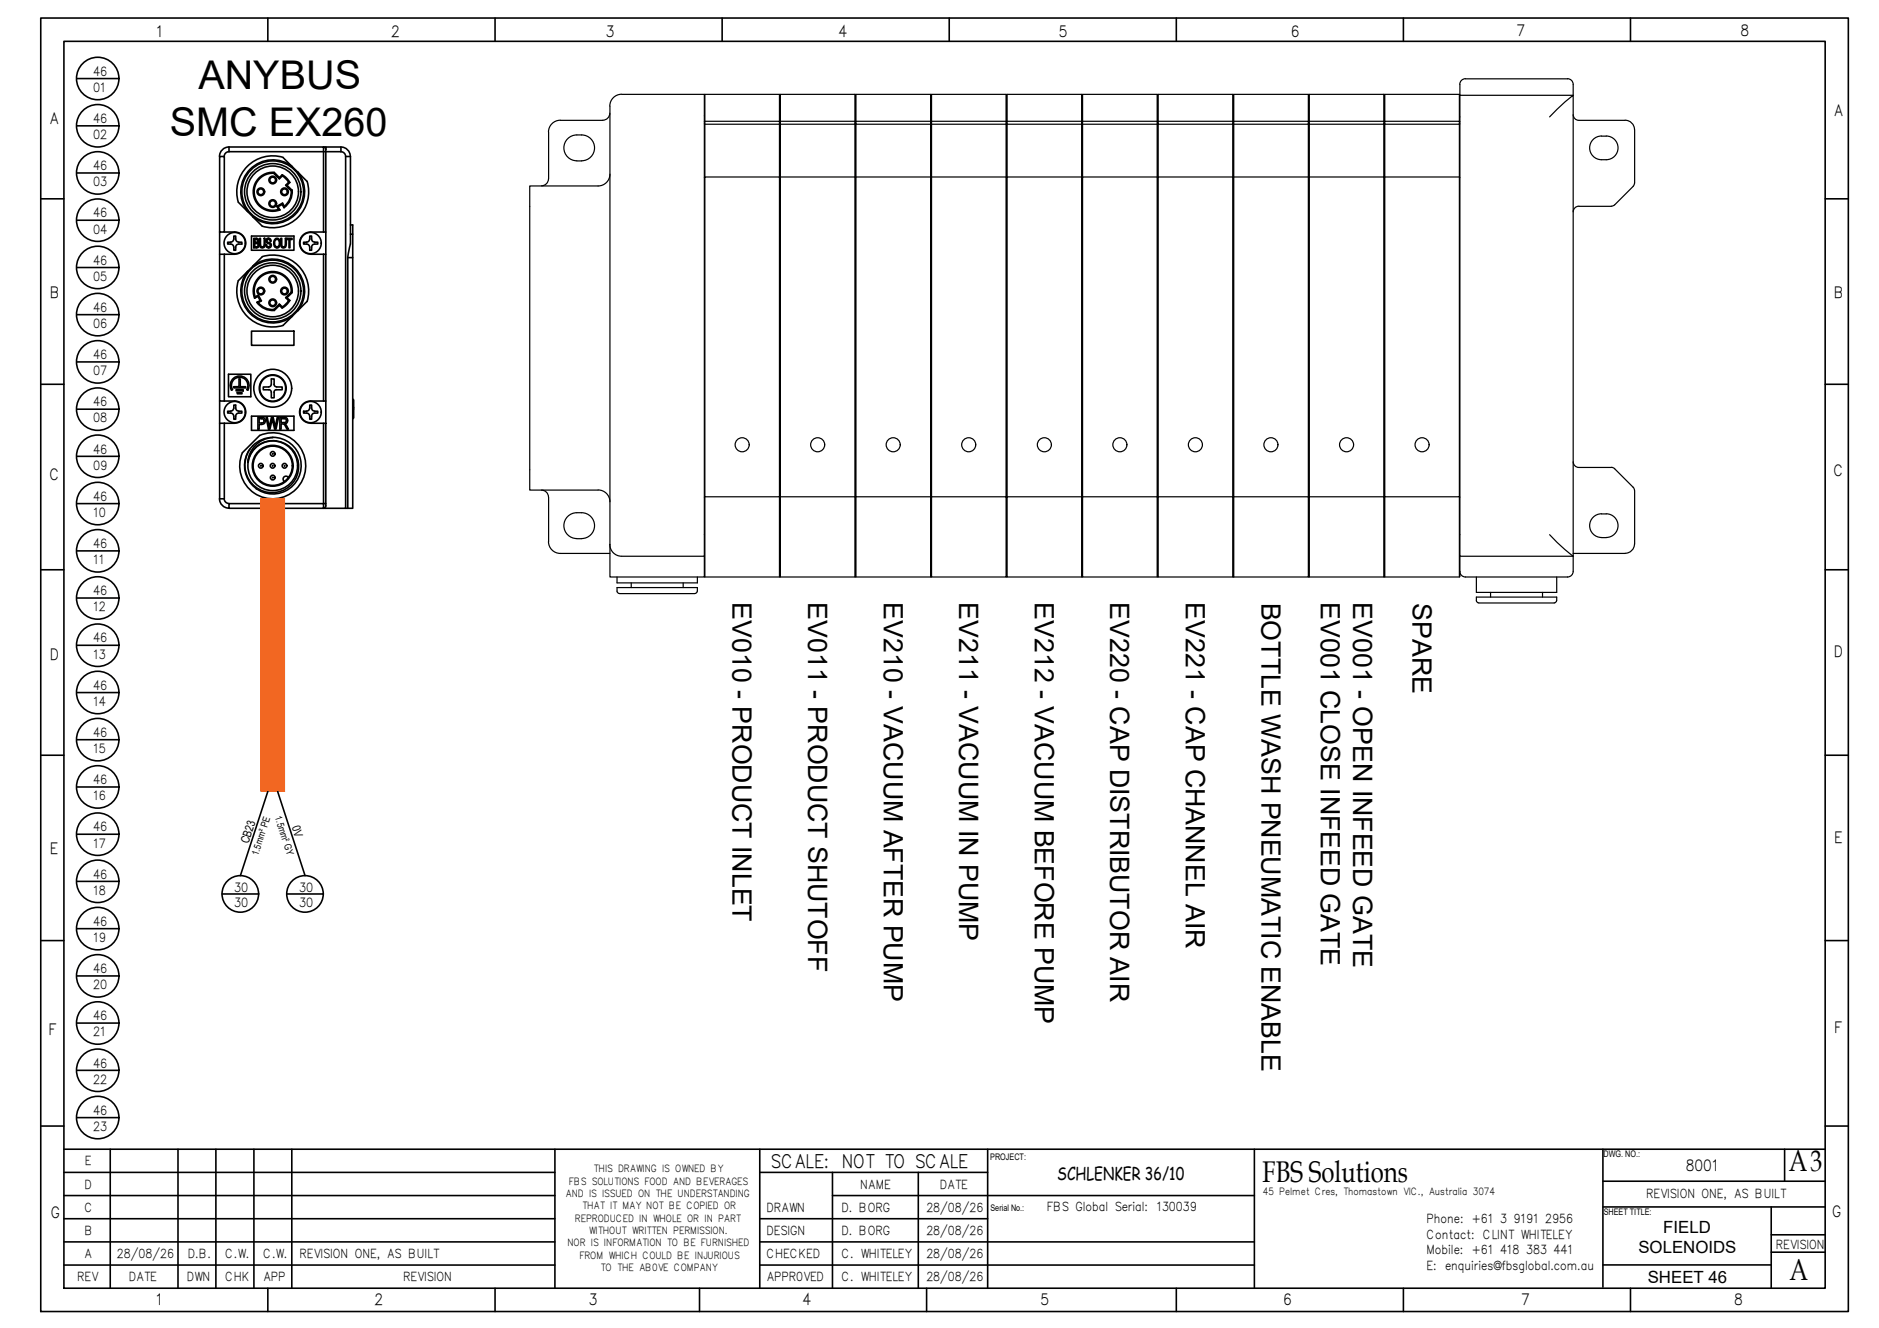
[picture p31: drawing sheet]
<svg xmlns="http://www.w3.org/2000/svg" width="297mm" height="210mm" viewBox="0 0 297 210" stroke-linecap="round" stroke-linejoin="round" font-family="sans-serif">
<defs><g id="words">
<g font-size="6.3">
<text x="31.4" y="14">ANYBUS</text>
<text x="26.8" y="21.5">SMC EX260</text>
</g>
<g font-size="4.7">
<text x="282.8" y="185.2">A3</text>
<text x="199.6" y="186.8">FBS Solutions</text>
<text x="282.9" y="202.3">A</text>
</g>
<g font-size="4.2">
<text x="115.8" y="95.2" transform="rotate(90 115.8 95.2)">EV010 - PRODUCT INLET</text>
<text x="127.7" y="95.2" transform="rotate(90 127.7 95.2)">EV011 - PRODUCT SHUTOFF</text>
<text x="139.7" y="95.2" transform="rotate(90 139.7 95.2)">EV210 - VACUUM AFTER PUMP</text>
<text x="151.6" y="95.2" transform="rotate(90 151.6 95.2)">EV211 - VACUUM IN PUMP</text>
<text x="163.6" y="95.2" transform="rotate(90 163.6 95.2)">EV212 - VACUUM BEFORE PUMP</text>
<text x="175.5" y="95.2" transform="rotate(90 175.5 95.2)">EV220 - CAP DISTRIBUTOR AIR</text>
<text x="187.5" y="95.2" transform="rotate(90 187.5 95.2)">EV221 - CAP CHANNEL AIR</text>
<text x="199.4" y="95.2" transform="rotate(90 199.4 95.2)">BOTTLE WASH PNEUMATIC ENABLE</text>
<text x="208.8" y="95.2" transform="rotate(90 208.8 95.2)">EV001 CLOSE INFEED GATE</text>
<text x="213.9" y="95.2" transform="rotate(90 213.9 95.2)">EV001 - OPEN INFEED GATE</text>
<text x="223.3" y="95.4" transform="rotate(90 223.3 95.4)">SPARE</text>
</g>
<text font-size="3" x="121.8" y="184.7">SCALE: NOT TO SCALE</text>
<text font-size="2.8" x="167.1" y="186.6">SCHLENKER 36/10</text>
<g font-size="2.7">
<text x="262.9" y="194.8">FIELD</text>
<text x="259" y="198">SOLENOIDS</text>
<text x="260.5" y="202.7">SHEET 46</text>
</g>
<g font-size="2.5">
<text x="24.7" y="5.8">1</text>
<text x="61.8" y="5.8">2</text>
<text x="95.8" y="5.8">3</text>
<text x="132.6" y="5.8">4</text>
<text x="167.4" y="5.8">5</text>
<text x="204.1" y="5.8">6</text>
<text x="239.7" y="5.7">7</text>
<text x="275.1" y="5.7">8</text>
<text x="7.8" y="19.6">A</text>
<text x="289.8" y="18.4">A</text>
<text x="7.9" y="47">B</text>
<text x="289.9" y="47">B</text>
<text x="7.8" y="75.9">C</text>
<text x="289.9" y="75.3">C</text>
<text x="7.9" y="104.3">D</text>
<text x="289.9" y="103.9">D</text>
<text x="7.9" y="135">E</text>
<text x="289.9" y="133.2">E</text>
<text x="7.7" y="163.7">F</text>
<text x="289.9" y="163.3">F</text>
<text x="266.5" y="185.2">8001</text>
<text x="8.1" y="192.5">G</text>
<text x="289.7" y="192.3">G</text>
<text x="24.6" y="206.2">1</text>
<text x="59.2" y="206.2">2</text>
<text x="93.1" y="206.2">3</text>
<text x="126.8" y="206.2">4</text>
<text x="164.5" y="206.2">5</text>
<text x="202.8" y="206.2">6</text>
<text x="240.5" y="206.2">7</text>
<text x="274.1" y="206.2">8</text>
</g>
<g font-size="2">
<text x="14.7" y="12">46</text>
<text x="14.7" y="14.5">01</text>
<text x="14.7" y="22">02</text>
<text x="14.7" y="19.4">46</text>
<text x="14.7" y="29.5">03</text>
<text x="14.7" y="26.9">46</text>
<text x="14.7" y="34.4">46</text>
<text x="14.7" y="36.9">04</text>
<text x="14.7" y="41.8">46</text>
<text x="14.7" y="44.4">05</text>
<text x="14.7" y="51.9">06</text>
<text x="14.7" y="49.3">46</text>
<text x="14.7" y="59.3">07</text>
<text x="14.7" y="56.8">46</text>
<text x="14.7" y="64.2">46</text>
<text x="14.7" y="66.8">08</text>
<text x="14.7" y="71.7">46</text>
<text x="14.7" y="74.2">09</text>
<text x="14.7" y="81.7">10</text>
<text x="14.7" y="79.2">46</text>
<text x="14.7" y="89.2">11</text>
<text x="14.7" y="86.6">46</text>
<text x="14.7" y="94.1">46</text>
<text x="14.7" y="96.6">12</text>
<text x="14.7" y="101.6">46</text>
<text x="14.7" y="104.1">13</text>
<text x="14.7" y="111.6">14</text>
<text x="14.7" y="109">46</text>
<text x="14.7" y="119">15</text>
<text x="14.7" y="116.5">46</text>
<text x="14.7" y="123.9">46</text>
<text x="14.7" y="126.5">16</text>
<text x="14.7" y="131.4">46</text>
<text x="14.7" y="134">17</text>
<text x="14.7" y="141.4">18</text>
<text x="14.7" y="138.9">46</text>
<text x="37" y="140.9">30</text>
<text x="37" y="143.4">30</text>
<text x="47.3" y="140.9">30</text>
<text x="47.3" y="143.4">30</text>
<text x="14.7" y="148.9">19</text>
<text x="14.7" y="146.3">46</text>
<text x="14.7" y="153.8">46</text>
<text x="14.7" y="156.4">20</text>
<text x="14.7" y="161.3">46</text>
<text x="14.7" y="163.8">21</text>
<text x="14.7" y="171.3">22</text>
<text x="14.7" y="168.7">46</text>
<text x="14.7" y="178.7">23</text>
<text x="14.7" y="176.2">46</text>
<text x="13.4" y="184.2">E</text>
<text x="13.4" y="191.5">C</text>
<text x="13.4" y="187.9">D</text>
<text x="121.2" y="191.5">DRAWN</text>
<text x="133" y="191.5">D. BORG</text>
<text x="136" y="187.9">NAME</text>
<text x="146.4" y="191.5">28/08/26</text>
<text x="148.6" y="187.9">DATE</text>
<text x="165.5" y="191.4">FBS Global Serial: 130039</text>
<text x="260.3" y="189.4">REVISION ONE, AS BUILT</text>
<text x="13.4" y="195.2">B</text>
<text x="121.2" y="195.2">DESIGN</text>
<text x="133" y="195.2">D. BORG</text>
<text x="146.4" y="195.2">28/08/26</text>
<text x="225.5" y="193.4">Phone: +61 3 9191 2956</text>
<text x="225.5" y="195.8">Contact: CLINT WHITELEY</text>
<text x="280.7" y="197.4">REVISION</text>
<text x="12.2" y="202.5">REV</text>
<text x="13.3" y="198.9">A</text>
<text x="18.5" y="198.8">28/08/26</text>
<text x="20.4" y="202.5">DATE</text>
<text x="29.6" y="202.5">DWN</text>
<text x="29.7" y="198.9">D.B.</text>
<text x="35.6" y="202.5">CHK</text>
<text x="35.6" y="198.9">C.W.</text>
<text x="41.6" y="202.5">APP</text>
<text x="41.6" y="198.9">C.W.</text>
<text x="47.4" y="198.9">REVISION ONE, AS BUILT</text>
<text x="63.7" y="202.5">REVISION</text>
<text x="121.2" y="202.5">APPR0VED</text>
<text x="121.2" y="198.9">CHECKED</text>
<text x="133" y="202.5">C. WHITELEY</text>
<text x="133" y="198.9">C. WHITELEY</text>
<text x="146.4" y="202.5">28/08/26</text>
<text x="146.4" y="198.9">28/08/26</text>
<text x="225.5" y="198.2">Mobile: +61 418 383 441</text>
<text x="225.5" y="200.7">E: enquiries@fbsglobal.com.au</text>
</g>
<g font-size="1.9">
<text x="46.1" y="130.7" transform="rotate(72 46.1 130.7)">0V</text>
<text x="39.3" y="133.4" transform="rotate(-72 39.3 133.4)">CB23</text>
</g>
<g font-size="1.6">
<text x="43.4" y="129.2" transform="rotate(72 43.4 129.2)">1.5mm² GY</text>
<text x="40.8" y="135.3" transform="rotate(-72 40.8 135.3)">1.5mm² PE</text>
<text x="93.8" y="185.3">THIS DRAWING IS OWNED BY</text>
<text x="89.4" y="189.2">AND IS ISSUED ON THE UNDERSTANDING</text>
<text x="89.9" y="187.2">FBS SOLUTIONS FOOD AND BEVERAGES</text>
<text x="92" y="191.1">THAT IT MAY NOT BE COPIED OR</text>
<text x="199.6" y="188.8">45 Pelmet Cres, Thomastown VIC., Australia 3074</text>
<text x="89.7" y="197">NOR IS INFORMATION TO BE FURNISHED</text>
<text x="90.9" y="193.1">REPRODUCED IN WHOLE OR IN PART</text>
<text x="93.1" y="195.1">WITHOUT WRITTEN PERMISSION.</text>
<text x="91.6" y="199">FROM WHICH COULD BE INJURIOUS</text>
<text x="94.9" y="200.9">TO THE AB0VE COMPANY</text>
</g>
<g font-size="1.4">
<text x="156.5" y="183.3">PROJECT:</text>
<text x="253.5" y="182.9">DWG. NO.:</text>
<text x="156.6" y="191.3">Serial No.:</text>
<text x="253.5" y="192">SHEET TITLE:</text>
</g>
</g></defs>
<!-- layer: P05-LINE -->
<g fill="none" stroke="#000" stroke-width=".25">
<path d="M6.4 2.9h285.8v204.4h-285.8zM10.1 6.5h278.4v197.1h-278.4zM42.3 2.9v3.6M78.3 2.9v3.6M114.2 2.9v3.6M150.1 2.9v3.6M186 2.9v3.6M221.9 2.9v3.6M257.8 2.9v3.6M6.4 31.4h3.7M288.5 31.4h3.7M6.4 60.7h3.7"/>
<path d="M288.5 60.7h3.7M6.4 90.1h3.7M288.5 90.1h3.7M6.4 119.4h3.7M288.5 119.4h3.7M6.4 148.7h3.7M288.5 148.7h3.7M6.4 178h3.7M288.5 178h3.7M10.1 200h77.6M10.1 192.6h77.6M10.1 196.3h77.6"/>
<path d="M10.1 189h77.6M17.4 181.6v22M28.1 181.6v22M34.1 181.6v22M40.1 181.6v22M46.1 181.6v22M87.7 181.6v22M87.7 185.3h-77.6M120.1 181.6v22M120.1 185.3h36M120.1 200h78.2M120.1 192.6h36"/>
<path d="M120.1 196.3h78.2M131.6 189h66.7M131.6 185.3v18.3M145.2 185.3v18.3M156.1 181.6v22M198.3 181.6v22M253.4 181.6v21.8M253.4 186.7h35.1M253.4 190.8h35.1M280 190.8v12.8M282.1 181.6v5.1M288.5 181.6h-278.4"/>
<path d="M42.3 203.6v3.7M78.3 203.6v3.7M110.6 203.6v3.7M146.5 203.6v3.7M186 203.6v3.7M221.9 203.6v3.7M257.8 203.6v3.7"/>
</g>
<!-- layer: CIRCUIT -->
<g fill="none" stroke="#000" stroke-width=".25">
<path d="M42.3 125.1l-4.3 13.3M43.9 125.1l4.3 13.3M35.1 141.3h5.8M45.3 141.3h5.8M280 197.9h8.5M280 195.2h8.5M280 199.9h-26.6"/>
<circle cx="38" cy="141.3" r="2.89"/>
<circle cx="48.2" cy="141.3" r="2.89"/>
</g>
<!-- layer: 0 -->
<g fill="none" stroke="#000" stroke-width=".25">
<path d="M34.7 24.7h.8v12h-.8zM34.7 36.7v3.5M35.5 36.7h1.6a1.75 1.75 0 0 1 1.7 1.7 1.75 1.75 0 0 1-1.7 1.8M36.2 23.2a1.49 1.49 0 0 0-1.5 1.5M36.2 24a.75 .75 0 0 0-.8 .7M36.2 23.2h14.9v.8h-14.9M36.2 23.2v.8M36.5 38.3l.4-.3 .1-.7h.3v.7l.4 .3M36.5 38.3h-.5v.3h.7l.2 .5M37 39.1v.5h.3v-.5M37.7 38.3h.5v.3h-.7l-.2 .5M39.8 37.3h6.7v2.3h-6.7z"/>
<path d="M40.3 37.9h.5v.3l-.5 .1zM40.5 38.5h-.2v.5h.4M40.5 37.7a.39 .39 0 0 1 .4 .2 .39 .39 0 0 1-.1 .5M40.5 38.5l.3 .1-.1 .4M40.5 37.7h-.4v1.5h.4a.44 .44 0 0 0 .5-.4 .44 .44 0 0 0-.2-.4M41 37.7h.2v.8a.32 .32 0 0 0 .1 .5 .32 .32 0 0 0 .4-.1l.1-1.2h.1a1.78 1.78 0 0 1-.1 1.4 .45 .45 0 0 1-.6 0 .45 .45 0 0 1-.2-.6zM42.1 38.7l.1 .2 .3 .1M42.1 38.7h-.1a.46 .46 0 0 0 .4 .5M42.4 38.5l.2 .1 .1 .2v.1l-.2 .1M42.4 37.6a.41 .41 0 0 0-.4 .5 .41 .41 0 0 0 .4 .4M42.4 37.6a.41 .41 0 0 1 .4 .5h-.1M42.7 38.4l.2 .3"/>
<path d="M42.7 38.1a.25 .25 0 0 0-.2-.3 .25 .25 0 0 0-.3 .3 .25 .25 0 0 0 .2 .2l.3 .1M42.9 38.8a.41 .41 0 0 1-.4 .4M43.3 27.4a2.93 2.93 0 0 0-3.1 3.3 2.93 2.93 0 0 0 3.8 2.4M43.4 27.2a3.1 3.1 0 0 0-3.3 3.6 3.1 3.1 0 0 0 4.1 2.4M43.4 27.3l.8 .8v.2l-.9-.9zM43.4 38.9l.4 .3M43.4 39a.77 .77 0 0 1-.1-.8 .77 .77 0 0 1 .6-.5 .86 .86 0 0 1-.1 1.5M43.8 32.6l.9-.5-.1 .2-.7 .4zM43.8 32.6l.2 .5 .2 .1M43.9 32.7l.3 .5M44.1 38.1a.41 .41 0 0 0-.5-.2 .41 .41 0 0 0-.2 .6 .42 .42 0 0 0 .4 .5 .42 .42 0 0 0 .4-.6l-.1-.3M44.2 28.1l.4-.5v.2l-.4 .5"/>
<path d="M44.4 37.7h.1v.8a.31 .31 0 0 0 .1 .5 .31 .31 0 0 0 .5-.1v-1.2h.2v.8a.47 .47 0 0 1-.5 .7 .47 .47 0 0 1-.4-.7zM44.6 27.6a3.1 3.1 0 0 1 1.2 1.2M44.6 27.8l.6 .4 .4 .6M44.7 32.1l.2 .5v.2l-.3-.5M44.8 24.9l3.7 3.8M44.8 24.9a5.7 5.7 0 0 0-7.1 7.1M45.2 29.3h.2l.8 .8-.2 .1zM45.3 37.7h.9v.2h-.4v1.3h-.1v-1.3h-.4zM45.6 28.8h.2l-.4 .5M45.6 28.8l-.4 .5M46 30.1a2.93 2.93 0 0 1-1.1 2.5M46.2 30.1a3.1 3.1 0 0 1-1.3 2.7"/>
<path d="M46.2 26.3a5 5 0 0 0-6.7 .4 5 5 0 0 0-.4 6.7M47.1 27.2a5 5 0 0 1-.4 6.7 5 5 0 0 1-6.7 .4M48.5 38.6l.4 .2v.3M48.5 38.3h-.5v.3h.5M48.6 28.7a5.7 5.7 0 0 1-7.1 7.1l-3.8-3.8M48.9 37.8l-.2 .4-.2 .1M49 39.1v.5h.3v-.5M49 37.8v-.5h.3v.7l.4 .3M49.1 36.7a1.75 1.75 0 0 0-1.7 1.7 1.75 1.75 0 0 0 1.7 1.8M49.1 36.7h2M49.7 38.3h.5v.3h-.7l-.2 .5M51.5 23.2h-.4l.4 .2v.2"/>
<path d="M51.5 36.7v3.5M53.9 24a.75 .75 0 0 1 .7 .7M53.9 23.2a1.49 1.49 0 0 1 1.5 1.5M53.9 24v-.8h-2.4v.8h-.4v12.7M53.9 24h-2.4v12.7h-.4M54.6 24.7v55.6h-3.5M54.6 24.7h.8v13.9l-.4 2.1M55.4 37h.4v3.7M55.4 35.6h.4v1.4M35.5 40.2h-.8v23.2h.8M35.5 40.2v23.2M35.5 40.2h1.6"/>
<path d="M36.1 59.2h3.6v3.5h-3.6zM37.7 44.4a5.7 5.7 0 0 0 7.1 7M37.8 59.9h.2v1.2h.8v.2h-1.8v-.2h.8zM39.1 42.9a5 5 0 0 0 .4 6.7 5 5 0 0 0 6.7 .4M39.8 52.3h6.7v2.3h-6.7zM40 42a5 5 0 0 1 6.7 .4 5 5 0 0 1 .4 6.7M40.3 46.9l.5-.3 .5 1-.5 .2M40.6 47.8a3.1 3.1 0 0 0 2.8 1.3M40.8 46.9l.3 .6 .2 .1M40.8 47.8a2.93 2.93 0 0 0 2.5 1.1M40.8 46.6v.3l-.6 .2 .1-.2M41.1 47.5l-.5 .3h.2"/>
<path d="M41.5 40.6a5.7 5.7 0 0 1 7.1 7M41.5 40.6l-3.8 3.8M44.2 48.1l.4 .4v.2l-.4-.4zM44.2 48.3l-.8 .8-.1-.2M44.2 48.1l-.9 .8M45.2 47l.8-.8h.2l-.8 .8zM45.2 47l.4 .5M45.4 47l.4 .5h-.2M45.6 47.5l-.4 .6-.6 .4M45.8 47.5a3.1 3.1 0 0 1-1.2 1.2M46 46.2a2.93 2.93 0 0 0-3.3-3.1 2.93 2.93 0 0 0-2.4 3.8M46.2 46.2a3.1 3.1 0 0 0-3.5-3.2 3.1 3.1 0 0 0-2.5 4.1"/>
<path d="M48.5 47.6l-3.7 3.8M49.1 40.2h2M51.1 40.2h.4v23.2h-.4M51.1 40.2v23.2M55 40.7h.8v39.6h-.8M55 40.7v39.6M34.7 78.8a1.49 1.49 0 0 0 1.5 1.5M34.7 63.4v3.5M35.4 78.8a.75 .75 0 0 0 .8 .8M35.5 66.9h-.8v11.9h.8M35.5 63.4h1.6a1.75 1.75 0 0 1 1.7 1.7 1.75 1.75 0 0 1-1.7 1.8M35.5 66.9v11.9"/>
<path d="M35.5 66.9h1.6M36.2 79.6h14.9v.7h-14.9zM36.5 65l.4-.3 .1-.7h.3v.7l.4 .3M36.5 65h-.5v.3l.7 .1 .2 .1 .1 .8h.3v-.8l.2-.1 .7-.1v-.3h-.5M36.6 61.7a1.49 1.49 0 0 1 1.3-2.3 1.49 1.49 0 0 1 1.3 2.3M36.6 61.7l.2-.1a1.3 1.3 0 0 1 1.1-2 1.3 1.3 0 0 1 1.1 2l.2 .1M37.3 61.6h1.1v.2h-1.1zM37.5 62.1h.8v.1h-.8zM39.8 65.8h6.7v2.2h-6.7zM39.9 70.5a4.5 4.5 0 0 1 3.2-1.4 4.2 4.2 0 0 0-3.9 4 4.1 4.1 0 0 1 6.8-2.3 4.1 4.1 0 0 1-1.8 6.9 4.4 4.4 0 0 1-4.9-2 4.4 4.4 0 0 1 .6-5.2zM40.5 77.3h.1M41.4 67.1a.55 .55 0 0 0 .5-.6 .55 .55 0 0 0-.6-.5h-.5v1.8h.2v-.7h.4"/>
<path d="M41.4 66.2h-.4v.7h.4a.34 .34 0 0 0 .3-.4 .34 .34 0 0 0-.3-.3M42.1 66h.2l.3 1.6 .3-1.6h.3l.3 1.6 .3-1.6h.2l-.4 1.8h-.2l-.4-1.6-.3 1.6h-.3zM42.5 61.6l.3 .2 .1 1.1h.4v-.9M42.5 61.2h-.9v.4h.9M43.1 69.1h.1M43.2 69.1a4.5 4.5 0 0 1 4.3 5.4 4.5 4.5 0 0 1-6.2 3.2 4.5 4.5 0 0 1-1.8-6.7M43.3 60.7l.2 .4h.2M43.3 60.7v-.8h-.4l-.1 1-.3 .2M43.7 61.6l-.3 .2-.1 .2M43.7 61.2h.9v.4h-.9M44.9 66.2a.32 .32 0 0 1 .4 .3 .32 .32 0 0 1-.4 .3h-.5v-.6h.5M45 67a.52 .52 0 0 0 .5-.6 .52 .52 0 0 0-.6-.4h-.7v1.8h.2v-.8a.56 .56 0 0 1 .8 .4l.2 .4h.2l-.6-.8"/>
<path d="M45.6 75.5a.46 .46 0 0 0-.7-.1 .46 .46 0 0 0 .1 .7M48.5 65.3l.2 .1 .2 .4M48.5 65h-.5v.3h.5M48.9 64.5l-.2 .4-.2 .1M49 64.5v-.5h.3v.7l.4 .3M49.1 63.4a1.75 1.75 0 0 0-1.7 1.7 1.75 1.75 0 0 0 1.7 1.8M49.1 66.9h2M49.1 63.4h2M49.7 65h.5v.3h-.5l-.4 .2v.8h-.3v-.5M51.1 66.9h.4v12.7h-.4zM51.5 79.6v.5l-.4 .2M51.5 63.4v3.5"/>
<path d="M55.8 64.3l.1 .1v.2l-.1 .2M55.8 63.1l.1 .1v1.2M55.9 64.6v1.5l-.1 .1M54.6 80.3h.4"/>
<circle cx="37.1" cy="38.4" r="1.68"/>
<circle cx="41.2" cy="30.3" r=".46"/>
<circle cx="41.2" cy="30.3" r=".6"/>
<circle cx="43.1" cy="30.3" r="4.9"/>
<circle cx="43.1" cy="30.3" r="4.1"/>
<circle cx="43.1" cy="30.3" r="4.5"/>
<circle cx="43.1" cy="32.2" r=".46"/>
<circle cx="43.1" cy="28.5" r=".46"/>
<circle cx="43.1" cy="32.2" r=".6"/>
<circle cx="43.1" cy="28.5" r=".6"/>
<circle cx="45" cy="30.3" r=".46"/>
<circle cx="45" cy="30.3" r=".6"/>
<circle cx="49.1" cy="38.4" r="1.68"/>
<circle cx="41.2" cy="46" r=".46"/>
<circle cx="41.2" cy="46" r=".6"/>
<circle cx="43.1" cy="46" r="4.9"/>
<circle cx="43.1" cy="46" r="4.1"/>
<circle cx="43.1" cy="46" r="4.5"/>
<circle cx="43.1" cy="47.9" r=".46"/>
<circle cx="43.1" cy="44.1" r=".46"/>
<circle cx="43.1" cy="44.1" r=".6"/>
<circle cx="43.1" cy="47.9" r=".6"/>
<circle cx="45" cy="46" r=".46"/>
<circle cx="45" cy="46" r=".6"/>
<circle cx="37.1" cy="65.1" r="1.68"/>
<circle cx="41.2" cy="73.6" r=".37"/>
<circle cx="41.2" cy="73.6" r=".03"/>
<circle cx="43.1" cy="73.6" r=".37"/>
<circle cx="43.1" cy="73.6" r=".03"/>
<circle cx="43.1" cy="73.6" r="3.9"/>
<circle cx="43.1" cy="73.6" r="3.2"/>
<circle cx="43.1" cy="73.6" r="3.1"/>
<circle cx="43.1" cy="61.4" r="3"/>
<circle cx="43.1" cy="61.4" r="2.13"/>
<circle cx="43.1" cy="61.4" r="2.04"/>
<circle cx="43.1" cy="75.5" r=".37"/>
<circle cx="43.1" cy="71.7" r=".37"/>
<circle cx="43.1" cy="75.5" r=".03"/>
<circle cx="43.1" cy="71.7" r=".03"/>
<circle cx="43.1" cy="73.6" r="5.2"/>
<circle cx="45" cy="73.6" r=".37"/>
<circle cx="45" cy="73.6" r=".03"/>
<circle cx="49.1" cy="65.1" r="1.68"/>
</g>
<g fill="none" stroke="#000" stroke-width=".19">
<path d="M88.6 19a1.84 1.84 0 0 0-1.9 1.9v7.4a1.11 1.11 0 0 1-1.1 1.1M96.4 17.9a1.11 1.11 0 0 1-1.1 1.1h-6.7M96.4 16.8a1.84 1.84 0 0 1 1.9-1.9h13v73h-13a1.87 1.87 0 0 1-1.9-1.9M96.4 16.8v74.4h14.9v-3.3M111.3 19.2h.1v.4h-.1M111.4 14.9l-.1 .1M123.2 14.9l.1 4.7M123.3 19.6h-.1v8.4h-11.8v50.5h11.8v-50.5l.1 .1 .1 63.1-.1-.1M123.3 19.6l.1 8.4h11.8v.1v50.5M123.4 14.9l-.1 .1M135.2 14.9h-11.8l-.1 4.3v-4.2l-.1-.1h-11.8v4.3h11.8v.4h-11.8v8.4l-.1 .1M135.2 14.9v4.3h-11.8v.4h11.8v58.9h-11.8l-.1-58.9"/>
<path d="M135.2 19.2v.4zM135.2 14.9v.1v4.2l.1-4.3-.1 .1M135.2 19.6l.1 58.9h11.8v-50.5l.1 50.6 .1-.1v-58.9h11.8v8.4h-11.8l-.1 .1v-8.5M135.3 14.9h11.8v4.3h-11.8v.4h11.8v8.4h-11.8l-.1 .1v-8.5M147.1 19.2v.4zM147.1 14.9l.2 4.7h-.1M147.3 14.9l-.1 .1M159.1 19.2v.4zM159.1 14.9h-11.8v4.3h11.8v-4.3l.1 4.7h-.1M159.1 15l.1-.1v4.3h11.8v-4.3l.1 .1M159.1 19.6v8.5l.1-.1v-8.4h11.8v71.6M159.2 14.9h11.8"/>
<path d="M171.1 19.2v.4zM171.1 19.2v-4.3v4.3h11.8v-4.3l.1 .1 .1 4.6h-.1M171.1 19.2h-.1v.4h.1v8.5l-.1-.1h-11.8v50.5l-.1 .1v-50.6v63.2M171.1 14.9h11.8M182.9 19.2h.1l-.1 .4zM183 15l.1-.1v4.3h11.8v-4.3l.1 .1M183.1 14.9h11.8M183.1 19.6h11.8v8.4h-11.8zM195 19.2v.4zM195 19.2v-4.2v-.1v4.3h11.8v.4h-11.8v71.6M195 19.2h-.1v59.3h-11.8l-.1-58.9M195 14.9h11.8"/>
<path d="M206.9 19.6l-.1 71.6M206.9 19.6h.1v8.4l-.1 .1zM207 19.2h11.8v.4h-11.8zM207 14.9l-.1 .1M218.8 14.9h-11.8v4.3h-.1l-.1-4.3 .1 4.7M218.8 19.2v.4M218.8 14.9v.1v4.2l.1-4.3-.1 .1M218.8 14.9v4.3M218.8 19.6l.1 58.9h11.8v-50.5l.1 .1M218.8 19.6v8.4M218.9 19.2h11.8v.4h-11.8zM230.7 14.9h-11.8"/>
<path d="M230.7 19.2h.1M230.8 13.3a.87 .87 0 0 1 .9-.8l16.1-.1a.9 .9 0 0 1 .9 .9v1.8M230.8 19.6h-.1v8.4h-11.8l-.1-8.4M230.8 15l-.1-.1v4.3M230.8 13.3v1.8M245 18.5l2.4-2.4 1.3-1v72.8l-1.3-1-2.4-2.4M248.7 15.1h-17.9v69.4v3.4h17.9M248.7 18.1a.9 .9 0 0 0 .9 .9M249.6 19h7.3M256.9 19a1.49 1.49 0 0 1 1.5 1.5M91.2 25.4h.8M91.9 21.3a2.04 2.04 0 0 1 2.1 2.1 2.04 2.04 0 0 1-2.1 2"/>
<path d="M92 21.3a2.23 2.23 0 0 0-2.9 2.1 2.04 2.04 0 0 0 2.1 2M94.6 29.4h-10.9v48.1h10.9M96.4 27.5a1.87 1.87 0 0 1-1.9 1.9M207 28h11.8v50.5h-11.8zM218.8 28v.1v50.5M249.6 32.6a.9 .9 0 0 0-.9 .9M253.2 21.5a1.87 1.87 0 0 0-1.9 1.9 1.87 1.87 0 0 0 1.9 1.8 2.05 2.05 0 0 0 2.6-1.8 1.87 1.87 0 0 0-1.9-1.9M253.2 21.5h.7M258.2 29.5l-3 2.9-.3 .2h-5.3M258.4 28.9l-.2 .5M258.4 20.5v8.4M85.6 77.5a1.11 1.11 0 0 1 1.1 1.1v7a1.84 1.84 0 0 0 1.9 1.9"/>
<path d="M94.5 77.4a1.87 1.87 0 0 1 1.9 1.9M111.3 78.6l.1-.1v12.7l-.1-.1M123.2 78.5l.1 .1v12.5l-.1 .1zM135.2 78.6v-.1v12.7v-.1M135.2 78.6l.1-.1v12.7l-.1-.1M135.2 78.6v12.5M147.1 78.5v12.7zM147.3 78.5h11.8v12.7h-11.8zM182.9 78.5l.1 .1v12.5l-.1 .1zM182.9 78.5h-11.8v12.7h11.8M182.9 78.5v-50.5l.1 .1 .1 63.1-.1-.1M195 78.6l11.8-.1v12.7l-11.8-.1z"/>
<path d="M218.8 78.6v-.1v12.7v-.1M218.8 78.6l.1-.1v12.7l-.1-.1M218.8 78.6v12.5M230.8 78.6l-.1-.1v12.7l.1-.1v-3.2M248.7 73a.9 .9 0 0 0 .9 .9M249.6 73.9h5.1M254.7 73.9l.5 .2 3 2.9M258.2 77l.2 .5M258.4 77.5v8.5M88.6 87.5h7.8M91.9 81a2.04 2.04 0 0 1 2.1 2.1 2.04 2.04 0 0 1-2.1 2M92 81a2.23 2.23 0 0 0-2.9 2.1 2.04 2.04 0 0 0 2.1 2h.8"/>
<path d="M97.5 92.9h12.7v.7l-.3 .2h-12l-.3-.2zM99.8 92.1v.8M108 92.1v.8M110.2 91.2v.9h-12.7v-.9M111.4 91.2h11.8M123.4 91.2h11.8M135.3 91.2h11.8M147.2 91.1l.1 .1M159.1 91.1l.1 .1M171.1 91.1l-11.9 .1v-12.7l11.9 .1v-59h11.8v8.4h-11.8v63.2M183.1 91.2h11.8M195 91.1l-.1 .1 .1-63.1v-.1h11.8l.1 .1 .1 63.1-.1-.1"/>
<path d="M207 91.2h11.8M218.9 91.2h11.8M233.4 91.2v2.4h12.7v-2.4M233.8 95.3h11.9M235.6 93.6v.8M243.8 93.6v.8M246.1 94.9l-.2 .3-.2 .1M246.1 94.9v-.5h-12.7v.7l.4 .2M248.7 87.9v2.4a.9 .9 0 0 1-.9 .9h-16.1a.9 .9 0 0 1-.9-.9M248.7 87.5h8.2M251.8 81.8a2.63 2.63 0 0 1 3.7 .3 1.87 1.87 0 0 1-1.6 2.9 2.05 2.05 0 0 1-2.6-1.9l.1-.5zM258.4 86a1.49 1.49 0 0 1-1.5 1.5"/>
<circle cx="117.3" cy="70.3" r="1.11"/>
<circle cx="129.3" cy="70.3" r="1.11"/>
<circle cx="141.2" cy="70.3" r="1.11"/>
<circle cx="153.1" cy="70.3" r="1.11"/>
<circle cx="165.1" cy="70.3" r="1.11"/>
<circle cx="177" cy="70.3" r="1.11"/>
<circle cx="189" cy="70.3" r="1.11"/>
<circle cx="200.9" cy="70.3" r="1.11"/>
<circle cx="212.9" cy="70.3" r="1.11"/>
<circle cx="224.8" cy="70.3" r="1.11"/>
</g>
<!-- layer: CIRCUIT -->
<path d="M41.2 78.8l3.8 46.3v-46.3zM41.2 78.8l3.8 46.3h-3.8z" fill="#f26722" stroke="#f26722" stroke-width=".16"/>
<!-- layer: DRGSHT -->
<g fill="none" stroke="#000" stroke-width=".25">
<path d="M12.2 12.4h6.6M12.2 19.9h6.6M12.2 27.3h6.6M12.2 34.8h6.6M12.2 49.7h6.6M12.2 42.3h6.6M12.2 57.2h6.6M12.2 64.7h6.6M12.2 79.6h6.6M12.2 72.1h6.6M12.2 94.5h6.6M12.2 87.1h6.6"/>
<path d="M12.2 109.5h6.6M12.2 116.9h6.6M12.2 102h6.6M12.2 124.4h6.6M12.2 131.9h6.6M12.2 139.3h6.6M12.2 154.3h6.6M12.2 146.8h6.6M12.2 169.2h6.6M12.2 176.6h6.6M12.2 161.7h6.6"/>
<circle cx="15.4" cy="12.4" r="3.4"/>
<circle cx="15.4" cy="19.9" r="3.4"/>
<circle cx="15.4" cy="27.3" r="3.4"/>
<circle cx="15.4" cy="34.8" r="3.4"/>
<circle cx="15.4" cy="42.3" r="3.4"/>
<circle cx="15.4" cy="49.7" r="3.4"/>
<circle cx="15.4" cy="57.2" r="3.4"/>
<circle cx="15.4" cy="64.7" r="3.4"/>
<circle cx="15.4" cy="79.6" r="3.4"/>
<circle cx="15.4" cy="72.1" r="3.4"/>
<circle cx="15.4" cy="94.5" r="3.4"/>
<circle cx="15.4" cy="87.1" r="3.4"/>
<circle cx="15.4" cy="116.9" r="3.4"/>
<circle cx="15.4" cy="109.5" r="3.4"/>
<circle cx="15.4" cy="102" r="3.4"/>
<circle cx="15.4" cy="139.3" r="3.4"/>
<circle cx="15.4" cy="124.4" r="3.4"/>
<circle cx="15.4" cy="131.9" r="3.4"/>
<circle cx="15.4" cy="154.2" r="3.4"/>
<circle cx="15.4" cy="146.8" r="3.4"/>
<circle cx="15.4" cy="169.2" r="3.4"/>
<circle cx="15.4" cy="161.7" r="3.4"/>
<circle cx="15.4" cy="176.6" r="3.4"/>
</g>
<use href="#words"/>
</svg>
